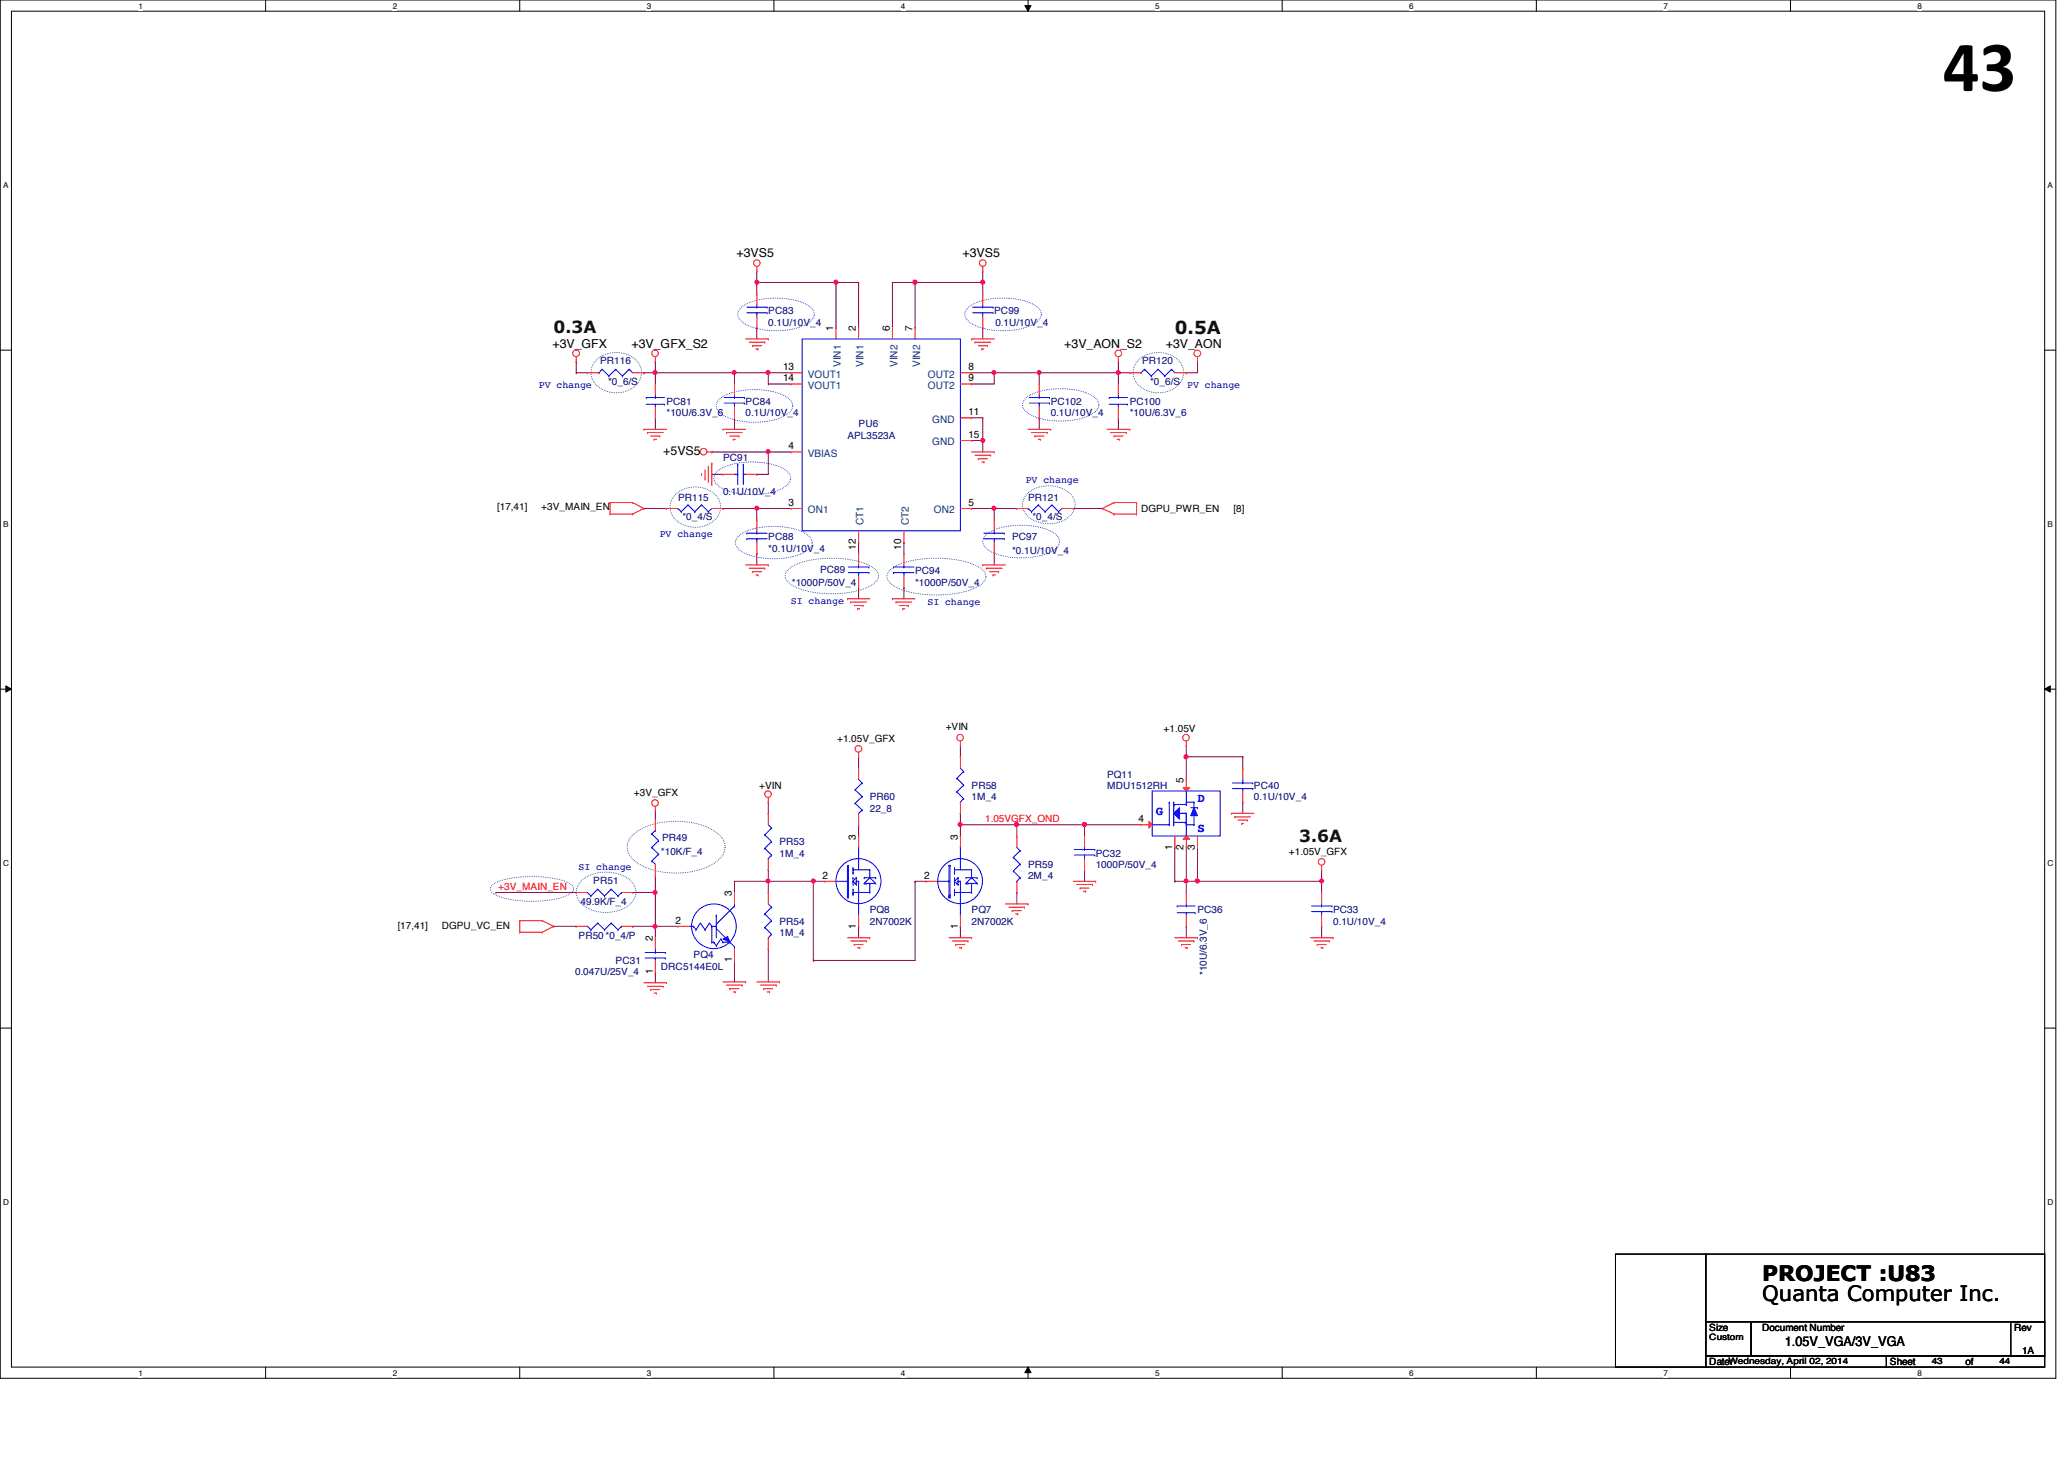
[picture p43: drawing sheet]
<svg xmlns="http://www.w3.org/2000/svg" width="297mm" height="210mm" viewBox="0 0 297 210" stroke-linecap="round" stroke-linejoin="round" font-family="sans-serif">
<defs><g id="words">
<text font-size="10.4" x="279.6" y="13.1">43</text>
<g font-size="3">
<text x="253.6" y="184.3">PROJECT :U83</text>
<text x="253.6" y="187.2">Quanta Computer Inc.</text>
</g>
<text font-size="2.6" fill="#004000" x="169.1" y="48.1">0.5A</text>
<g font-size="2.4" fill="#004000">
<text x="79.7" y="47.9">0.3A</text>
<text x="187" y="121.1">3.6A</text>
</g>
<text font-size="1.9" x="256.9" y="193.6">1.05V_VGA/3V_VGA</text>
<g font-size="1.8">
<text x="106" y="37">+3VS5</text>
<text x="138.5" y="37">+3VS5</text>
<text x="79.5" y="50">+3V_GFX</text>
<text x="90.9" y="50">+3V_GFX_S2</text>
<text x="153.2" y="50">+3V_AON_S2</text>
<text x="167.8" y="50">+3V_AON</text>
<text x="95.5" y="65.5">+5VS5</text>
</g>
<g font-size="1.8" fill="#00f">
<text x="166.3" y="117.3">G</text>
<text x="172.3" y="115.3">D</text>
<text x="172.3" y="119.7">S</text>
</g>
<g font-size="1.5">
<text x="119.9" y="47.6" transform="rotate(-90 119.9 47.6)">1</text>
<text x="123.2" y="47.6" transform="rotate(-90 123.2 47.6)">2</text>
<text x="128.1" y="47.6" transform="rotate(-90 128.1 47.6)">6</text>
<text x="131.3" y="47.6" transform="rotate(-90 131.3 47.6)">7</text>
<text x="112.7" y="53.3">13</text>
<text x="139.4" y="53.3">8</text>
<text x="112.7" y="54.9">14</text>
<text x="139.4" y="59.7">11</text>
<text x="139.4" y="54.9">9</text>
<text x="113.5" y="64.6">4</text>
<text x="139.4" y="63">15</text>
<text x="113.5" y="72.8">3</text>
<text x="139.4" y="72.8">5</text>
<text x="123.2" y="79.1" transform="rotate(-90 123.2 79.1)">12</text>
<text x="129.7" y="79.1" transform="rotate(-90 129.7 79.1)">10</text>
<text x="170.3" y="112.6" transform="rotate(-90 170.3 112.6)">5</text>
<text x="163.9" y="118.3">4</text>
<text x="123.2" y="120.8" transform="rotate(-90 123.2 120.8)">3</text>
<text x="137.8" y="120.8" transform="rotate(-90 137.8 120.8)">3</text>
<text x="168.7" y="122.2" transform="rotate(-90 168.7 122.2)">1</text>
<text x="170.3" y="122.2" transform="rotate(-90 170.3 122.2)">2</text>
<text x="172" y="122.2" transform="rotate(-90 172 122.2)">3</text>
<text x="105.3" y="128.9" transform="rotate(-90 105.3 128.9)">3</text>
<text x="118.4" y="126.4">2</text>
<text x="133" y="126.4">2</text>
<text x="93.9" y="135.4" transform="rotate(-90 93.9 135.4)">2</text>
<text x="97.2" y="132.9">2</text>
<text x="123.2" y="133.6" transform="rotate(-90 123.2 133.6)">1</text>
<text x="137.8" y="133.6" transform="rotate(-90 137.8 133.6)">1</text>
<text x="93.9" y="140.1" transform="rotate(-90 93.9 140.1)">1</text>
<text x="105.3" y="138.5" transform="rotate(-90 105.3 138.5)">1</text>
</g>
<g font-size="1.5" fill="#004080">
<text x="121" y="52.8" transform="rotate(-90 121 52.8)">VIN1</text>
<text x="124.3" y="52.8" transform="rotate(-90 124.3 52.8)">VIN1</text>
<text x="129.2" y="52.8" transform="rotate(-90 129.2 52.8)">VIN2</text>
<text x="132.4" y="52.8" transform="rotate(-90 132.4 52.8)">VIN2</text>
<text x="116.2" y="55.9">VOUT1</text>
<text x="116.2" y="54.3">VOUT1</text>
<text x="133.5" y="55.9">OUT2</text>
<text x="133.5" y="54.3">OUT2</text>
<text x="116.2" y="65.7">VBIAS</text>
<text x="134.2" y="60.8">GND</text>
<text x="134.2" y="64.1">GND</text>
<text x="116.2" y="73.8">ON1</text>
<text x="124.3" y="75.6" transform="rotate(-90 124.3 75.6)">CT1</text>
<text x="130.8" y="75.6" transform="rotate(-90 130.8 75.6)">CT2</text>
<text x="134.4" y="73.8">ON2</text>
</g>
<g font-size="1.4" fill="#000080">
<text x="110.6" y="45.2">PC83</text>
<text x="110.6" y="46.9">0.1U/10V_4</text>
<text x="143.1" y="45.2">PC99</text>
<text x="143.3" y="46.9">0.1U/10V_4</text>
<text x="86.4" y="52.4">PR116</text>
<text x="164.4" y="52.4">PR120</text>
<text x="87.5" y="55.5">*0_6/S</text>
<text x="95.9" y="58.3">PC81</text>
<text x="95.9" y="59.9">*10U/6.3V_6</text>
<text x="107.3" y="58.3">PC84</text>
<text x="107.3" y="59.9">0.1U/10V_4</text>
<text x="151.2" y="58.3">PC102</text>
<text x="151.2" y="59.9">0.1U/10V_4</text>
<text x="162.6" y="58.3">PC100</text>
<text x="162.6" y="59.9">*10U/6.3V_6</text>
<text x="165.5" y="55.5">*0_6/S</text>
<text x="122" y="63.1">APL3523A</text>
<text x="123.6" y="61.5">PU6</text>
<text x="104.1" y="66.4">PC91</text>
<text x="104.1" y="71.2">0.1U/10V_4</text>
<text x="97.6" y="72.1">PR115</text>
<text x="98.2" y="74.8">*0_4/S</text>
<text x="110.6" y="77.7">PC88</text>
<text x="145.7" y="77.7">PC97</text>
<text x="148" y="72.1">PR121</text>
<text x="148.6" y="74.8">*0_4/S</text>
<text x="110.6" y="79.4">*0.1U/10V_4</text>
<text x="118" y="82.5">PC89</text>
<text x="131.7" y="82.6">PC94</text>
<text x="145.7" y="79.7">*0.1U/10V_4</text>
<text x="114" y="84.2">*1000P/50V_4</text>
<text x="131.7" y="84.2">*1000P/50V_4</text>
<text x="139.8" y="113.5">PR58</text>
<text x="159.3" y="111.9">PQ11</text>
<text x="159.3" y="113.5">MDU1512RH</text>
<text x="180.5" y="113.5">PC40</text>
<text x="125.2" y="115.1">PR60</text>
<text x="125.2" y="116.8">22_8</text>
<text x="139.8" y="115.1">1M_4</text>
<text x="180.5" y="115.1">0.1U/10V_4</text>
<text x="95.1" y="122.9">*10K/F_4</text>
<text x="95.3" y="121">PR49</text>
<text x="112.2" y="121.6">PR53</text>
<text x="112.2" y="123.3">1M_4</text>
<text x="148" y="124.9">PR59</text>
<text x="157.7" y="123.3">PC32</text>
<text x="157.7" y="124.9">1000P/50V_4</text>
<text x="83.6" y="130.3">49.9K/F_4</text>
<text x="85.4" y="127.2">PR51</text>
<text x="125.2" y="131.4">PQ8</text>
<text x="139.8" y="131.4">PQ7</text>
<text x="148" y="126.5">2M_4</text>
<text x="172.3" y="131.4">PC36</text>
<text x="191.9" y="131.4">PC33</text>
<text x="83.3" y="135.1">PR50 *0_4/P</text>
<text x="99.8" y="137.9">PQ4</text>
<text x="112.2" y="133">PR54</text>
<text x="112.2" y="134.6">1M_4</text>
<text x="125.2" y="133">2N7002K</text>
<text x="139.8" y="133">2N7002K</text>
<text x="191.9" y="133">0.1U/10V_4</text>
<text x="82.8" y="140.3">0.047U/25V_4</text>
<text x="88.6" y="138.7">PC31</text>
<text x="95.1" y="139.5">DRC5144E0L</text>
<text x="173.7" y="140.3" transform="rotate(-90 173.7 140.3)">*10U/6.3V_6</text>
</g>
<g font-size="1.4" fill="#0000a0">
<text x="77.6" y="55.8">PV change</text>
<text x="170.9" y="55.8">PV change</text>
<text x="147.6" y="69.4">PV change</text>
<text x="95" y="77.3">PV change</text>
<text x="113.8" y="86.8">SI change</text>
<text x="133.5" y="87">SI change</text>
<text x="83.3" y="125.2">SI change</text>
</g>
<g font-size="1.4">
<text x="71.5" y="73.4">[17,41]</text>
<text x="77.9" y="73.4">+3V_MAIN_EN</text>
<text x="164.2" y="73.7">DGPU_PWR_EN</text>
<text x="177.5" y="73.7">[8]</text>
<text x="120.5" y="106.7">+1.05V_GFX</text>
<text x="136.1" y="105.1">+VIN</text>
<text x="167.5" y="105.4">+1.05V</text>
<text x="109.3" y="113.5">+VIN</text>
<text x="91.2" y="114.5">+3V_GFX</text>
<text x="185.5" y="122.9">+1.05V_GFX</text>
<text x="57.2" y="133.6">[17,41]</text>
<text x="63.6" y="133.6">DGPU_VC_EN</text>
<text x="246" y="191.5">Size</text>
<text x="253.6" y="191.5">Document Number</text>
<text x="289.9" y="191.5">Rev</text>
<text x="246" y="196.4">Date:</text>
<text x="272" y="196.4">Sheet</text>
<text x="282.9" y="196.4">of</text>
<text x="291" y="194.8">1A</text>
</g>
<g font-size="1.4" fill="#f00">
<text x="141.8" y="118.3">1.05VGFX_OND</text>
<text x="71.7" y="128.1">+3V_MAIN_EN</text>
</g>
<g font-size="1.3">
<text x="246" y="192.8">Custom</text>
<text x="248.7" y="196.3">Wednesday, April 02, 2014</text>
<text x="278" y="196.3">43</text>
<text x="287.7" y="196.3">44</text>
</g>
<g font-size="1.2">
<text x="19.9" y="1.2">1</text>
<text x="56.5" y="1.2">2</text>
<text x="93.1" y="1.2">3</text>
<text x="129.7" y="1.2">4</text>
<text x="166.2" y="1.2">5</text>
<text x="202.8" y="1.2">6</text>
<text x="239.4" y="1.2">7</text>
<text x="276" y="1.2">8</text>
<text x=".5" y="27.1">A</text>
<text x="294.7" y="27.1">A</text>
<text x=".5" y="75.8">B</text>
<text x="294.7" y="75.8">B</text>
<text x=".5" y="124.6">C</text>
<text x="294.7" y="124.6">C</text>
<text x=".5" y="173.4">D</text>
<text x="294.7" y="173.4">D</text>
<text x="19.9" y="197.9">1</text>
<text x="56.5" y="197.9">2</text>
<text x="93.1" y="197.9">3</text>
<text x="129.7" y="197.9">4</text>
<text x="166.2" y="197.9">5</text>
<text x="202.8" y="197.9">6</text>
<text x="239.4" y="197.9">7</text>
<text x="276" y="197.9">8</text>
</g>
</g></defs>
<path d="M0 0h295.9v198.3h-295.9zM1.6 1.6h292.7v195.1h-292.7z" fill="none" stroke="#000" stroke-width=".14"/>
<g fill="#fff">
<path d="M19.9 .2h.6v1.3h-.6z"/>
<path d="M19.9 196.8h.6v1.4h-.6z"/>
</g>
<path d="M38.2 0v1.6M38.2 196.7v1.6" fill="none" stroke="#000" stroke-width=".14"/>
<g fill="#fff">
<path d="M56.5 .2h.6v1.3h-.6z"/>
<path d="M56.5 196.8h.6v1.4h-.6z"/>
</g>
<path d="M74.8 0v1.6M74.8 196.7v1.6" fill="none" stroke="#000" stroke-width=".14"/>
<g fill="#fff">
<path d="M93.1 .2h.6v1.3h-.6z"/>
<path d="M93.1 196.8h.6v1.4h-.6z"/>
</g>
<path d="M111.4 0v1.6M111.4 196.7v1.6" fill="none" stroke="#000" stroke-width=".14"/>
<g fill="#fff">
<path d="M129.7 .2h.6v1.3h-.6z"/>
<path d="M129.7 196.8h.6v1.4h-.6z"/>
</g>
<path d="M147.5 .8h.9l-.4 .8zM148 0v1.6M148 196.7l.4 .8h-.9zM148 196.7v1.6" fill="none" stroke="#000" stroke-width=".14"/>
<path d="M147.5 .8h.9l-.4 .8zM148 196.7l.4 .8h-.9z" fill="#000"/>
<g fill="#fff">
<path d="M166.2 .2h.6v1.3h-.6z"/>
<path d="M166.2 196.8h.6v1.4h-.6z"/>
</g>
<path d="M184.5 0v1.6M184.5 196.7v1.6" fill="none" stroke="#000" stroke-width=".14"/>
<g fill="#fff">
<path d="M202.8 .2h.6v1.3h-.6z"/>
<path d="M202.8 196.8h.6v1.4h-.6z"/>
</g>
<path d="M221.1 0v1.6M221.1 196.7v1.6" fill="none" stroke="#000" stroke-width=".14"/>
<g fill="#fff">
<path d="M239.4 .2h.6v1.3h-.6z"/>
<path d="M239.4 196.8h.6v1.4h-.6z"/>
</g>
<path d="M257.7 0v1.6M257.7 196.7v1.6" fill="none" stroke="#000" stroke-width=".14"/>
<g fill="#fff">
<path d="M276 .2h.6v1.3h-.6z"/>
<path d="M276 196.8h.6v1.4h-.6z"/>
<path d="M.5 26h.7v1.3h-.7z"/>
<path d="M294.7 26h.7v1.3h-.7z"/>
<path d="M.5 74.8h.7v1.3h-.7z"/>
<path d="M294.7 74.8h.7v1.3h-.7z"/>
</g>
<path d="M0 50.4h1.6M294.3 50.4h1.6" fill="none" stroke="#000" stroke-width=".14"/>
<g fill="#fff">
<path d="M.5 123.5h.8v1.3h-.8z"/>
<path d="M294.7 123.5h.8v1.3h-.8z"/>
</g>
<path d="M0 99.1h1.6M.8 98.7l.8 .4-.8 .5zM294.3 99.1l.8-.4v.9zM294.3 99.1h1.6" fill="none" stroke="#000" stroke-width=".14"/>
<path d="M.8 98.7l.8 .4-.8 .5zM294.3 99.1l.8-.4v.9z" fill="#000"/>
<g fill="#fff">
<path d="M.5 172.3h.8v1.3h-.8z"/>
<path d="M294.7 172.3h.8v1.3h-.8z"/>
</g>
<path d="M0 147.9h1.6M294.3 147.9h1.6" fill="none" stroke="#000" stroke-width=".14"/>
<path d="M85.7 52a4.2 4.2 0 0 1 6.3 .5 2.74 2.74 0 0 1-1.9 3.8 4 4 0 0 1-4.8-1.6 2.43 2.43 0 0 1 .4-2.7zM163.7 52a4.2 4.2 0 0 1 6.4 .5 2.74 2.74 0 0 1-2 3.8 4 4 0 0 1-4.8-1.6 2.43 2.43 0 0 1 .4-2.7zM97 71.3a4.2 4.2 0 0 1 6.4 .5 2.74 2.74 0 0 1-1.9 3.8 4 4 0 0 1-4.8-1.5 2.43 2.43 0 0 1 .3-2.8zM147.8 71.1a4.8 4.8 0 0 1 6.3 0 2.18 2.18 0 0 1-.5 3.4 4.7 4.7 0 0 1-5.8-.4 2.15 2.15 0 0 1 0-3zM113.4 82a8.6 8.6 0 0 1 5.1-1.7 13.2 13.2 0 0 1 7 1.3 1.35 1.35 0 0 1 .9 1.3 1.35 1.35 0 0 1-.9 1.2 13.6 13.6 0 0 1-9.2 1 5.1 5.1 0 0 1-3.2-1.8l-.1-.5 .1-.4zM128.1 82a9.2 9.2 0 0 1 5.4-1.7 14.3 14.3 0 0 1 7.4 1.3 1.35 1.35 0 0 1 .5 2.3 9.3 9.3 0 0 1-5.4 1.7 14 14 0 0 1-7.4-1.3 1.37 1.37 0 0 1-.5-2.3zM70.7 127.5a4.2 4.2 0 0 1 2.5-1.1 16.5 16.5 0 0 1 8.5 .6l.7 .6 .1 .3a2.06 2.06 0 0 1-1.7 1.2 16.6 16.6 0 0 1-9.2-.2l-.9-.7-.1-.3zM83.7 126.7a5.7 5.7 0 0 1 7.1 0 2.24 2.24 0 0 1-.5 3.7 5.7 5.7 0 0 1-6.6-.4 2.18 2.18 0 0 1 0-3.3zM91 120.2a9.7 9.7 0 0 1 7.4-2 8.4 8.4 0 0 1 5.2 2 2.24 2.24 0 0 1 0 3.4 9.8 9.8 0 0 1-7.5 2 8.3 8.3 0 0 1-5.1-2 2.26 2.26 0 0 1 0-3.4z" fill="none" stroke="#004080" stroke-width=".14" stroke-dasharray="0 .3"/>
<path d="M103.5 57.5a7.7 7.7 0 0 1 5.1-1.5 7.8 7.8 0 0 1 5 1.5 1.19 1.19 0 0 1 0 1.8 7.7 7.7 0 0 1-5 1.4 7.7 7.7 0 0 1-5.1-1.4 1.2 1.2 0 0 1 0-1.8zM106.6 44.3a7.7 7.7 0 0 1 5.1-1.4 7.8 7.8 0 0 1 5 1.4 1.19 1.19 0 0 1 0 1.8 7.7 7.7 0 0 1-5 1.5 7.7 7.7 0 0 1-5.1-1.5 1.2 1.2 0 0 1 0-1.8zM139.3 44.3a7.7 7.7 0 0 1 5.1-1.4 7.8 7.8 0 0 1 5 1.4 1.19 1.19 0 0 1 0 1.8 7.7 7.7 0 0 1-5 1.5 7.7 7.7 0 0 1-5.1-1.5 1.2 1.2 0 0 1 0-1.8zM147.6 57.3a7.7 7.7 0 0 1 5.1-1.4 7.8 7.8 0 0 1 5 1.4 1.16 1.16 0 0 1 0 1.9 7.8 7.8 0 0 1-5 1.4 7.8 7.8 0 0 1-5.1-1.4 1.17 1.17 0 0 1 0-1.9zM103.2 67.9a7.7 7.7 0 0 1 5-1.4 7.9 7.9 0 0 1 5.2 1.4 1.19 1.19 0 0 1 0 1.8 7.8 7.8 0 0 1-5.2 1.5 7.7 7.7 0 0 1-5-1.5 1.2 1.2 0 0 1 0-1.8zM106.3 77.1a7.7 7.7 0 0 1 5-1.4 7.9 7.9 0 0 1 5.1 1.4 1.16 1.16 0 0 1 0 1.9 7.9 7.9 0 0 1-5.1 1.4 7.8 7.8 0 0 1-5-1.4 1.17 1.17 0 0 1 0-1.9zM141.9 77a7.7 7.7 0 0 1 5-1.4 7.9 7.9 0 0 1 5.1 1.4 1.19 1.19 0 0 1 0 1.8 7.8 7.8 0 0 1-5.1 1.5 7.7 7.7 0 0 1-5-1.5 1.2 1.2 0 0 1 0-1.8z" fill="none" stroke="#00f" stroke-width=".14" stroke-dasharray="0 .3"/>
<path d="M141.4 39h.1M141.4 39v1.6M108.9 40.6h.1M108.9 40.6v1.6M141.4 47.1h.1M141.4 47.1v1.7M139.8 60.1h.1M139.8 63.4h.1M139.8 60.1h1.6M139.8 63.4h1.6M141.4 63.4h.1M141.4 63.4v1.6" fill="none" stroke="#800040" stroke-width=".14"/>
<circle cx="141.4" cy="63.4" r=".3" fill="#f0f"/>
<circle cx="141.4" cy="63.4" r=".3" fill="none" stroke="#f0f" stroke-width=".14"/>
<path d="M141.4 40.6h.1M141.4 40.6v1.6" fill="none" stroke="#800040" stroke-width=".14"/>
<circle cx="141.4" cy="40.6" r=".3" fill="#f0f"/>
<circle cx="141.4" cy="40.6" r=".3" fill="none" stroke="#f0f" stroke-width=".14"/>
<path d="M128.4 40.6h.1M128.4 40.6h13M131.7 40.6h.1M131.7 40.6v6.5" fill="none" stroke="#800040" stroke-width=".14"/>
<circle cx="131.7" cy="40.6" r=".31" fill="#f0f"/>
<circle cx="131.7" cy="40.6" r=".31" fill="none" stroke="#f0f" stroke-width=".14"/>
<path d="M108.9 47.1h.1M108.9 40.6h.1M108.9 47.1v1.7M108.9 40.6h11.4M128.4 40.6h.1M128.4 40.6v6.5" fill="none" stroke="#800040" stroke-width=".14"/>
<circle cx="120.3" cy="40.6" r=".3" fill="#f0f"/>
<circle cx="120.3" cy="40.6" r=".3" fill="none" stroke="#f0f" stroke-width=".14"/>
<circle cx="108.9" cy="40.6" r=".3" fill="#f0f"/>
<circle cx="108.9" cy="40.6" r=".3" fill="none" stroke="#f0f" stroke-width=".14"/>
<g fill="none" stroke="#800040" stroke-width=".14">
<path d="M120.3 40.6h.1M120.3 40.6h3.3M120.3 40.6v6.5M123.6 40.6h.1M123.6 40.6v6.5M143.1 53.6h.1M143.1 53.6h17.8M149.6 53.6h.1M149.6 53.6v1.6M160.9 53.6h.1M160.9 53.6v1.6M102.4 68.2h.1"/>
<path d="M102.4 68.2h1.7M141.4 60.1h.1M141.4 60.1v3.3M149.6 60.1h.1M149.6 60.1v1.7M160.9 60.1h.1M160.9 60.1v1.7M123.6 84.5h.1M123.6 84.5v1.6M130.1 84.5h.1M130.1 84.5v1.6"/>
</g>
<circle cx="149.6" cy="53.6" r=".3" fill="#f0f"/>
<circle cx="149.6" cy="53.6" r=".3" fill="none" stroke="#f0f" stroke-width=".14"/>
<circle cx="143" cy="53.6" r=".3" fill="#f0f"/>
<circle cx="143" cy="53.6" r=".3" fill="none" stroke="#f0f" stroke-width=".14"/>
<g fill="none" stroke="#800040" stroke-width=".14">
<path d="M108.9 39h.1M108.9 39v1.6M92.7 53.6h.1M92.7 53.6h1.6M139.8 55.2h.1M139.8 55.2h3.3M102.4 65h.1M102.4 65h8.2M108.9 79.6h.1M108.9 79.6v1.7M110.6 65h.1M110.6 65v3.2"/>
<path d="M123.6 78h.1M123.6 78v1.6M130.1 78h.1M130.1 78v1.6"/>
</g>
<circle cx="94.3" cy="53.6" r=".3" fill="#f0f"/>
<circle cx="94.3" cy="53.6" r=".3" fill="none" stroke="#f0f" stroke-width=".14"/>
<path d="M160.9 53.6h.1M160.9 53.6h1.7" fill="none" stroke="#800040" stroke-width=".14"/>
<circle cx="160.9" cy="53.6" r=".3" fill="#f0f"/>
<circle cx="160.9" cy="53.6" r=".3" fill="none" stroke="#f0f" stroke-width=".14"/>
<g fill="none" stroke="#800040" stroke-width=".14">
<path d="M82.9 52h.1M82.9 52v1.6M94.3 53.6h.1M94.3 53.6v1.6M105.7 53.6h.1M105.7 53.6h4.9M105.7 53.6v1.6M139.8 53.6h.1M139.8 53.6h3.3M143.1 53.6h.1M143.1 53.6v1.6M170.7 53.6h.1"/>
<path d="M172.3 52h.1M172.3 52v1.6h-1.6M92.7 73.2h.1M92.7 73.2h3.2M94.3 60.1h.1M94.3 60.1v1.7M105.7 60.1h.1M105.7 60.1v1.7M110.6 65h.1M110.6 65h3.2"/>
</g>
<circle cx="110.5" cy="65" r=".3" fill="#f0f"/>
<circle cx="110.5" cy="65" r=".3" fill="none" stroke="#f0f" stroke-width=".14"/>
<path d="M139.8 73.2h.1M139.8 73.2h3.3" fill="none" stroke="#800040" stroke-width=".14"/>
<circle cx="143" cy="73.1" r=".3" fill="#f0f"/>
<circle cx="143" cy="73.1" r=".3" fill="none" stroke="#f0f" stroke-width=".14"/>
<path d="M110.6 53.6h.1M110.6 53.6h3.2M143.1 73.2h.1M143.1 73.2h3.2M143.1 73.2v1.6" fill="none" stroke="#800040" stroke-width=".14"/>
<circle cx="110.5" cy="53.6" r=".3" fill="#f0f"/>
<circle cx="110.5" cy="53.6" r=".3" fill="none" stroke="#f0f" stroke-width=".14"/>
<path d="M94.3 52h.1M94.3 53.6h.1M94.3 52v1.6M94.3 53.6h11.4M110.6 53.6h.1M110.6 55.2h.1M110.6 53.6v1.6M110.6 55.2h3.2" fill="none" stroke="#800040" stroke-width=".14"/>
<circle cx="105.7" cy="53.6" r=".3" fill="#f0f"/>
<circle cx="105.7" cy="53.6" r=".3" fill="none" stroke="#f0f" stroke-width=".14"/>
<path d="M160.9 52h.1M160.9 52v1.6M104.1 73.2h.1M104.1 73.2h9.7M108.9 68.2h.1M108.9 73.2h.1M108.9 68.2h1.7M108.9 73.2v1.6" fill="none" stroke="#800040" stroke-width=".14"/>
<circle cx="108.9" cy="73.1" r=".3" fill="#f0f"/>
<circle cx="108.9" cy="73.1" r=".3" fill="none" stroke="#f0f" stroke-width=".14"/>
<path d="M82.9 53.6h.1M82.9 53.6h1.6M143.1 79.6h.1M143.1 79.6v1.7M138.2 118.7h.1M138.2 118.7h8.1M79.7 133.3h.1M79.7 133.3h3.2M91.1 133.3h.1M91.1 133.3h3.2M117 138.2h.1M117 138.2h14.7" fill="none" stroke="#800040" stroke-width=".14"/>
<circle cx="94.3" cy="133.3" r=".3" fill="#f0f"/>
<circle cx="94.3" cy="133.3" r=".3" fill="none" stroke="#f0f" stroke-width=".14"/>
<g fill="none" stroke="#800040" stroke-width=".14">
<path d="M110.6 115.4h.1M110.6 115.4v1.6M105.7 138.2h.1M105.7 126.8h.1M105.7 126.8v1.6M105.7 138.2v3.1M110.6 136.5h.1M110.6 126.8h.1M110.6 126.8h8.1M110.6 126.8v1.6M110.6 136.5v4.8M117 126.8h.1"/>
<path d="M117 126.8v11.4M131.7 126.8h.1M131.7 126.8v11.4M131.7 126.8h1.6"/>
</g>
<circle cx="117" cy="126.7" r=".3" fill="#f0f"/>
<circle cx="117" cy="126.7" r=".3" fill="none" stroke="#f0f" stroke-width=".14"/>
<circle cx="110.5" cy="126.7" r=".3" fill="#f0f"/>
<circle cx="110.5" cy="126.7" r=".3" fill="none" stroke="#f0f" stroke-width=".14"/>
<path d="M94.3 133.3h.1M94.3 133.3h3.3M172.3 126.8h.1M172.3 126.8h17.9" fill="none" stroke="#800040" stroke-width=".14"/>
<circle cx="190.2" cy="126.7" r=".3" fill="#f0f"/>
<circle cx="190.2" cy="126.7" r=".3" fill="none" stroke="#f0f" stroke-width=".14"/>
<path d="M170.7 108.9h.1M170.7 108.9v3.2" fill="none" stroke="#800040" stroke-width=".14"/>
<circle cx="170.7" cy="108.9" r=".3" fill="#f0f"/>
<circle cx="170.7" cy="108.9" r=".3" fill="none" stroke="#f0f" stroke-width=".14"/>
<path d="M170.7 107.3h.1M170.7 108.9h.1M170.7 107.3v1.6M170.7 108.9h8.2M170.7 126.8h.1M170.7 121.9h.1M170.7 121.9v4.9M170.7 126.8h1.6M190.2 126.8h.1M190.2 133.3h.1M190.2 126.8v1.6M190.2 133.3v1.6" fill="none" stroke="#800040" stroke-width=".14"/>
<circle cx="170.7" cy="126.7" r=".3" fill="#f0f"/>
<circle cx="170.7" cy="126.7" r=".3" fill="none" stroke="#f0f" stroke-width=".14"/>
<path d="M169.1 121.9h.1M169.1 121.9v4.9M172.3 121.9h.1M172.3 121.9v4.9" fill="none" stroke="#800040" stroke-width=".14"/>
<circle cx="172.3" cy="126.7" r=".31" fill="#f0f"/>
<circle cx="172.3" cy="126.7" r=".31" fill="none" stroke="#f0f" stroke-width=".14"/>
<g fill="none" stroke="#800040" stroke-width=".14">
<path d="M138.2 107.3h.1M138.2 118.7h.1M138.2 107.3v1.6M138.2 118.7v1.6M178.9 115.4h.1M178.9 108.9h.1M178.9 108.9v1.6M178.9 115.4v1.6M138.2 133.3h.1M138.2 133.3v1.6M169.1 126.8h.1M169.1 126.8h1.6"/>
<path d="M190.2 125.1h.1M190.2 125.1v1.7"/>
</g>
<circle cx="138.2" cy="118.6" r=".3" fill="#f0f"/>
<circle cx="138.2" cy="118.6" r=".3" fill="none" stroke="#f0f" stroke-width=".14"/>
<path d="M123.6 108.9h.1M123.6 108.9v1.6M138.2 117h.1M138.2 117v1.7M146.3 118.7h.1M146.3 118.7h9.8M123.6 133.3h.1M123.6 133.3v1.6M170.7 126.8h.1M170.7 126.8v1.6" fill="none" stroke="#800040" stroke-width=".14"/>
<circle cx="156.1" cy="118.6" r=".31" fill="#f0f"/>
<circle cx="156.1" cy="118.6" r=".31" fill="none" stroke="#f0f" stroke-width=".14"/>
<circle cx="146.3" cy="118.6" r=".3" fill="#f0f"/>
<circle cx="146.3" cy="118.6" r=".3" fill="none" stroke="#f0f" stroke-width=".14"/>
<g fill="none" stroke="#800040" stroke-width=".14">
<path d="M154.5 73.2h4.2M158.7 73.2h.1M123.6 118.7h.1M123.6 118.7v1.6M146.3 118.7h.1M146.3 118.7v1.6M156.1 118.7h.1M156.1 118.7v1.6M156.1 118.7h8.1M91.1 128.4h3.2M94.3 133.3h.1M94.3 139.8h.1"/>
<path d="M94.3 128.4h.1M94.3 133.3v1.6M94.3 139.8v1.6M105.7 126.8h.1M110.6 125.1h.1M110.6 125.1v1.7h-4.9M146.3 128.4h.1M146.3 128.4v1.6M156.1 125.1h.1M156.1 125.1v1.7M170.7 133.3h.1M170.7 133.3v1.6"/>
</g>
<circle cx="94.3" cy="128.4" r=".3" fill="#f0f"/>
<circle cx="94.3" cy="128.4" r=".3" fill="none" stroke="#f0f" stroke-width=".14"/>
<path d="M94.3 116.7h.1M94.3 116.7v1.2M71.4 128.4h.1M71.4 128.4h11.5M94.3 126h.1M94.3 133.3h.1M94.3 126v7.3" fill="none" stroke="#800040" stroke-width=".14"/>
<g fill="none" stroke="#f00" stroke-width=".14">
<path d="M108.9 39h.1M108.9 38.4v.6M141.4 39h.1M141.4 38.4v.6M82.9 52h.1M82.9 51.4v.6M94.3 52h.1M94.3 51.4v.6M107.3 48.8h3.3M107.8 49.2h2.3M108.3 49.7h.1M108.3 49.7h1.3"/>
<path d="M108.8 50.2h.3M109.1 50.2h.1M110.1 49.2h.1M110.6 48.8h.1M139.8 48.8h.1M139.8 48.8h3.3M140.3 49.2h.1M140.3 49.2h2.3M140.8 49.7h1.3M141.3 50.2h.1M141.3 50.2h.3M142.1 49.7h.1"/>
<path d="M160.9 52h.1M160.9 55.2h.1M160.9 51.4v.6M160.9 55.2v1.7M160.9 58.5v1.6M172.3 52h.1M172.3 51.4v.6M87.8 72.3h.1M87.8 74h.1M87.8 74h3.3M87.8 72.3h3.3M87.8 72.3v1.7"/>
<path d="M91.1 74h.1M91.1 72.3h.1M91.1 72.3l1.6 .9M92.7 73.2h.1M92.7 61.8h.1M92.7 73.2l-1.6 .8M92.7 61.8h3.2M93.2 62.2h.1M93.2 62.2h2.3M93.6 62.7h1.4M94.1 63.2h.1M94.1 63.2h.4"/>
<path d="M95 62.7h.1M101 68.1h.1M101 68.1v.3M101.5 68.9h.1M101.5 67.6v1.3M101.8 65h.6M101.9 67.1h.1M101.9 67.1v2.3M102.4 66.6h.1M102.4 65h.1M102.4 66.6v3.3M104.1 61.8h.1"/>
<path d="M104.1 61.8h3.2M104.6 62.2h.1M104.6 62.2h2.2M105 62.7h1.3M105.5 63.2h.1M105.5 63.2h.3M106.3 62.7h.1M139.8 65h3.3M140.3 65.5h2.3M140.8 66h.1M140.8 66h1.3M141.3 66.5h.3"/>
<path d="M141.6 66.5h.1M142.6 65.5h.1M143.1 65h.1M146.3 73.2h.1M146.3 73.2h1.7M148 61.8h3.2M148.5 62.2h2.2M148.9 62.7h.1M148.9 62.7h1.3M149.4 63.2h.3M149.7 63.2h.1M150.7 62.2h.1"/>
<path d="M151.2 61.8h.1M152.8 73.2h1.7M154.5 73.2h.1M158.7 73.2h.1M158.7 73.2l1.6 .8M159.3 61.8h3.3M159.8 62.2h2.3M160.3 72.3h.1M160.3 74h.1M160.3 62.7h.1M160.3 74h3.3M160.3 72.3h3.3"/>
<path d="M160.3 72.3l-1.6 .9M160.3 62.7h1.3M160.8 63.2h.3M160.9 60.1h.1M161.1 63.2h.1M162.1 62.2h.1M162.6 61.8h.1M163.6 74h.1M163.6 72.3h.1M163.6 72.3v1.7M107.3 81.3h3.3M107.8 81.7h2.3"/>
<path d="M108.3 82.3h.1M108.3 82.3h1.3M108.8 82.7h.3M109.1 82.7h.1M110.1 81.7h.1M110.6 81.3h.1M122 86.1h.1M122 86.1h3.2M122.4 86.6h.1M122.4 86.6h2.3M122.9 87.1h1.3M123.4 87.6h.1"/>
<path d="M123.4 87.6h.3M124.2 87.1h.1M128.4 86.1h.1M128.4 86.1h3.3M128.9 86.6h.1M128.9 86.6h2.3M129.4 87.1h1.3M129.9 87.6h.1M129.9 87.6h.3M130.7 87.1h.1M141.4 81.3h.1M141.4 81.3h3.3"/>
<path d="M141.9 81.7h.1M141.9 81.7h2.3M142.4 82.3h1.3M142.9 82.7h.1M142.9 82.7h.4M143.7 82.3h.1M94.3 116.7h.1M94.3 116v.7M110.6 115.4h.1M110.6 114.8v.6M123.6 108.9h.1M123.6 108.2v.7"/>
<path d="M138.2 107.3h.1M138.2 106.6v.7M170.7 107.3h.1M170.7 106.6v.7M177.2 117h.1M177.2 117h3.3M177.7 117.5h.1M177.7 117.5h2.3M178.2 118h1.3M178.7 118.5h.1M178.7 118.5h.3M179.5 118h.1"/>
<path d="M74.8 132.5h.1M74.8 134.1h.1M74.8 134.1h3.3M74.8 132.5h3.3M74.8 132.5v1.6M78.1 134.1h.1M78.1 132.5h.1M78.1 132.5l1.6 .8M79.7 133.3h.1M79.7 133.3l-1.6 .8M82.9 133.3h.1M82.9 133.3h1.6"/>
<path d="M89.4 133.3h1.7M91.1 133.3h.1M122 134.9h3.2M122.4 135.4h2.3M122.9 135.9h.1M122.9 135.9h1.3M123.4 136.4h.3M123.7 136.4h.1M124.7 135.4h.1M125.2 134.9h.1M136.6 134.9h3.2M137.1 135.4h2.2"/>
<path d="M137.5 135.9h.1M137.5 135.9h1.3M138 136.4h.3M138.3 136.4h.1M139.3 135.4h.1M139.8 134.9h.1M144.7 130h3.3M145.2 130.5h2.2M145.7 131h.1M145.7 131h1.3M146.2 131.5h.3M146.5 131.5h.1"/>
<path d="M147.4 130.5h.1M148 130h.1M154.5 126.8h3.2M154.9 127.3h2.3M155.4 127.8h.1M155.4 127.8h1.3M155.9 128.2h.3M156.2 128.2h.1M157.2 127.3h.1M157.7 126.8h.1M169.1 134.9h3.2M169.6 135.4h2.2"/>
<path d="M170 135.9h.1M170 135.9h1.4M170.6 136.4h.3M170.9 136.4h.1M171.8 135.4h.1M172.3 134.9h.1M188.6 134.9h3.3M189.1 135.4h2.2M189.6 135.9h.1M189.6 135.9h1.3M190.1 136.4h.3M190.2 125.1h.1"/>
<path d="M190.2 124.5v.6M190.4 136.4h.1M191.3 135.4h.1M191.9 134.9h.1M92.7 141.4h3.2M93.2 141.9h2.3M93.6 142.4h.1M93.6 142.4h1.4M94.1 142.9h.4M94.5 142.9h.1M95.5 141.9h.1M95.9 141.4h.1"/>
<path d="M104.1 141.3h3.2M104.6 141.7h2.2M105 142.2h.1M105 142.2h1.3M105.5 142.7h.3M105.8 142.7h.1M106.8 141.7h.1M107.3 141.3h.1M108.9 141.3h3.3M109.4 141.7h2.3M109.9 142.2h.1M109.9 142.2h1.3"/>
<path d="M110.4 142.7h.3M110.7 142.7h.1M111.7 141.7h.1M112.2 141.3h.1"/>
<circle cx="108.9" cy="37.8" r=".47"/>
<circle cx="141.4" cy="37.8" r=".47"/>
<circle cx="82.9" cy="50.8" r=".48"/>
<circle cx="94.3" cy="50.8" r=".47"/>
<circle cx="160.9" cy="50.8" r=".47"/>
<circle cx="172.3" cy="50.8" r=".48"/>
<circle cx="101.2" cy="65" r=".47"/>
<circle cx="94.3" cy="115.5" r=".47"/>
<circle cx="110.5" cy="114.3" r=".47"/>
<circle cx="123.6" cy="107.7" r=".48"/>
<circle cx="138.2" cy="106.1" r=".47"/>
<circle cx="170.7" cy="106.1" r=".47"/>
<circle cx="190.2" cy="124" r=".47"/>
</g>
<path d="M232.5 180.4h13v16.3h-13zM245.5 180.4h48.8v9.8h-48.8zM245.5 190.2h6.5v4.9h-6.5zM245.5 195.1h26v1.6h-26zM252 190.2h42.3v4.9h-42.3zM271.5 195.1h22.8v1.6h-22.8zM289.4 190.2h4.9v4.9h-4.9z" fill="none" stroke="#000" stroke-width=".14"/>
<g fill="none" stroke="#00f" stroke-width=".14">
<path d="M159.6 57.2h.1M159.6 58.2h2.7M159.6 57.2h2.7M160.9 57.2h.1M160.9 58.2h.1M160.9 56.9v.3M160.9 58.2v.3M162.3 58.2h.1M148 73.2h.1M148 73.2l.5 .4M148.5 73.6h.1M149.4 72.6h.1"/>
<path d="M149.4 72.6l1 1M149.4 72.6l-.9 1M150.4 73.6h.1M151.4 72.6h.1M151.4 72.6l1 1M151.4 72.6l-1 1M152.4 73.6h.1M152.8 73.2l-.4 .4M84.5 133.3l.5 .5M85 133.8h.1M86 132.8h.1M86 132.8l-1 1"/>
<path d="M86 132.8l1 1M87 133.8h.1M88 132.8h.1M88 132.8l-1 1M88 132.8l.9 1M88.9 133.8h.1M89.4 133.3h.1M89.4 133.3l-.5 .5"/>
</g>
<path d="M168.9 117l.9-.8v1.7z" fill="#00f"/>
<path d="M168.9 117l.9-.8v1.7z" fill="none" stroke="#00f" stroke-width=".14"/>
<path d="M171.8 116.2l.5 1.1h-.9z" fill="#00f"/>
<g fill="none" stroke="#00f" stroke-width=".14">
<path d="M165.8 113.8h9.8v6.5h-9.8zM165.8 118.7h2.5M168.3 118.7h.1M168.3 115.4h.1M168.3 115.4v3.3M168.9 118.7h.1M168.9 115.7h.1M168.9 115.4v3.3M168.9 115.7h1.8M168.9 118.3h1.8M169.1 115.7h.1M169.8 117h.9"/>
<path d="M170.6 118.3h.1M170.7 115.7h.1M170.7 117h.1M170.7 118.7h.1M170.7 118.3h.1M170.7 113.8h.1M170.7 113.8v1.9M170.7 117v3.3M170.7 118.7h1.1M170.7 115.4h1.1M171.4 116.2h.9M171.8 116.2l.5 1.1h-.9z"/>
<path d="M171.8 115.4h.1M171.8 116.2h.1M171.8 118.7h.1M171.8 115.4v.8M171.8 117.3v1.4M172.3 116.2h.1M170.7 120.3h.1"/>
</g>
<path d="M165.4 118.2l.4 .5-.4 .4z" fill="#f00"/>
<path d="M164.2 118.7h.1M164.2 118.7h1.6M165.4 118.2l.4 .5-.4 .4z" fill="none" stroke="#f00" stroke-width=".14"/>
<path d="M170.3 120.7l.4-.4 .5 .4z" fill="#f00"/>
<path d="M169.1 121.9h.1M169.1 120.3v1.6M170.3 120.7l.4-.4 .5 .4zM170.7 121.9h.1M170.7 120.3v1.6M172.3 121.9h.1M172.3 120.3v1.6" fill="none" stroke="#f00" stroke-width=".14"/>
<path d="M170.3 113.3h.9l-.5 .5z" fill="#f00"/>
<g fill="none" stroke="#f00" stroke-width=".14">
<path d="M105.7 55.2h.1M105.7 55.2v1.7M105.7 58.5v1.6M105.7 60.1h.1M143.1 74.8h.1M143.1 79.6h.1M143.1 74.8v1.6M143.1 78v1.6M94.3 117.9h.1M94.3 117.9v1.6M110.6 117h.1M110.6 117v1.7"/>
<path d="M170.3 113.3h.9l-.5 .5zM170.7 112.1h.1M170.7 112.1v1.7M82.9 128.4h.1M82.9 128.4h1.6M89.4 128.4h1.7M91.1 128.4h.1M94.3 139.8h.1M94.3 134.9h.1M94.3 126h.1M94.3 124.3v1.7M94.3 134.9v1.6"/>
<path d="M94.3 138.2v1.6M110.6 128.4h.1M110.6 136.5h.1M110.6 125.1h.1M110.6 123.5v1.6M110.6 128.4v1.6M110.6 134.9v1.6"/>
</g>
<g fill="none" stroke="#00f" stroke-width=".14">
<path d="M104.2 58h2.9M104.2 57.2h2.9M105.7 57.2h.1M105.7 58h.1M105.7 56.9v.3M105.7 58v.5M107.1 58h.1M107.1 57.2h.1M141.6 77.5h2.9M141.6 76.7h2.9M143.1 76.7h.1M143.1 77.5h.1"/>
<path d="M143.1 76.4v.3M143.1 77.5v.5M144.5 77.5h.1M144.5 76.7h.1M93.8 120h.1M93.8 120l1 .9M94.3 119.5h.1M94.3 119.5l-.5 .5M110.6 118.7l.4 .4M111 119.1h.1M111 119.1l-.9 1M84.5 128.4l.5 .5"/>
<path d="M85 128.9h.1M86 127.9h.1M86 127.9l-1 1M86 127.9l1 1M87 128.9h.1M88 127.9h.1M88 127.9l-1 1M88 127.9l.9 1M88.9 128.9h.1M89.4 128.4h.1M89.4 128.4l-.5 .5M92.8 137h3"/>
<path d="M92.8 137.8h3M93.8 123.9h.1M93.8 121.9h.1M93.8 123.9l.5 .4M93.8 121.9l1 1M94.3 137.8h.1M94.3 137h.1M94.3 136.5v.5M94.3 137.8v.4M94.8 122.9h.1M94.8 120.9h.1M94.8 122.9l-1 1"/>
<path d="M94.8 120.9l-1 1M95.8 137h.1M95.8 137.8h.1M110.1 131.5h.1M110.1 133.4h.1M110.1 120.1h.1M110.1 122h.1M110.1 131.5l.9 1M110.1 133.4l.9 1M110.1 120.1l.9 1M110.1 122l.9 1M110.6 134.9h.1"/>
<path d="M110.6 123.5h.1M110.6 130l.4 .5M111 130.5h.1M111 132.5h.1M111 134.4h.1M111 121.1h.1M111 123h.1M111 130.5l-.9 1M111 132.5l-.9 .9M111 134.4l-.4 .5M111 121.1l-.9 .9M111 123l-.4 .5"/>
</g>
<path d="M104.1 135.1l.6-.4 .3 .9z" fill="#00f"/>
<g fill="none" stroke="#00f" stroke-width=".14">
<path d="M86.2 53.6h.1M86.7 53.1h.1M86.7 53.1l.9 1M86.7 53.1l-.5 .5M87.6 54.1h.1M88.6 53.1h.1M88.6 53.1l1 1M88.6 53.1l-1 1M89.6 54.1h.1M90.5 53.1h.1M90.5 53.1l.6 .5M90.5 53.1l-.9 1"/>
<path d="M93 57.2h.1M93 57.2h2.6M93 58.2h2.6M94.3 57.2h.1M94.3 58.2h.1M94.3 56.9v.3M94.3 58.2v.3M95.6 58.2h.1M107.5 45h2.9M107.5 44.2h2.9M108.9 44.2h.1M108.9 45h.1"/>
<path d="M108.9 43.9v.3M108.9 45v.5M110.4 45h.1M110.4 44.2h.1M115.4 48.8h22.8v27.6h-22.8zM140 45h2.9M140 44.2h2.9M141.4 44.2h.1M141.4 45h.1M141.4 43.9v.3M141.4 45v.5M142.9 45h.1"/>
<path d="M142.9 44.2h.1M148.1 58h2.9M148.1 57.2h2.9M149.6 57.2h.1M149.6 58h.1M149.6 56.9v.3M149.6 58v.5M151 58h.1M151 57.2h.1M164.2 53.6h.1M164.7 53.1h.1M164.7 53.1l1 1"/>
<path d="M164.7 53.1l-.5 .5M165.7 54.1h.1M166.7 53.1h.1M166.7 53.1l.9 1M166.7 53.1l-1 1M167.6 54.1h.1M168.6 53.1h.1M168.6 53.1l.5 .5M168.6 53.1l-1 1M97.6 73.2h.1M97.6 73.2l.4 .4M98 73.6h.1"/>
<path d="M99 72.6h.1M99 72.6l1 1M99 72.6l-1 1M100 73.6h.1M101 72.6h.1M101 72.6l.9 1M101 72.6l-1 1M101.9 73.6h.1M102.4 73.2l-.5 .4M105.7 68.2h.5M106.2 66.8h.1M106.2 68.2h.1"/>
<path d="M106.2 66.8v2.9M107 68.2h.1M107 66.8h.1M107 68.2h.3M107 66.8v2.9M107.5 77.5h.1M107.5 76.7h.1M107.5 77.5h2.9M107.5 76.7h2.9M108.9 76.7h.1M108.9 77.5h.1M108.9 76.4v.3"/>
<path d="M108.9 77.5v.5M122.1 82.4h2.9M122.1 81.6h2.9M123.6 81.6h.1M123.6 82.4h.1M123.6 81.3v.3M123.6 82.4v.5M125 82.4h.1M125 81.6h.1M128.6 82.4h.1M128.6 81.6h.1M128.6 82.4h2.9"/>
<path d="M128.6 81.6h2.9M130.1 81.6h.1M130.1 82.4h.1M130.1 81.3v.3M130.1 82.4v.5M123.1 113.6h.1M123.1 115.6h.1M123.1 113.6l1 1M123.1 115.6l1 .9M123.6 117h.1M123.6 112.1l.5 .5M124.1 112.6h.1"/>
<path d="M124.1 114.6h.1M124.1 116.5h.1M124.1 112.6l-1 1M124.1 114.6l-1 1M124.1 116.5l-.5 .5M137.7 112h.1M137.7 113.9h.1M137.7 112l1 .9M137.7 113.9l1 1M138.2 115.4h.1M138.2 110.5l.5 .5M138.7 111h.1"/>
<path d="M138.7 112.9h.1M138.7 114.9h.1M138.7 111l-1 1M138.7 112.9l-1 1M138.7 114.9l-.5 .5M177.4 112.6h2.9M177.4 113.5h2.9M178.9 113.5h.1M178.9 112.6h.1M178.9 112.1v.5M178.9 113.5v.3M180.3 112.6h.1"/>
<path d="M180.3 113.5h.1M99.2 133.3h.6M99.8 133.3h.1M99.8 133.3l.4 .5M100.2 133.8h.1M100.8 132.8h.1M100.8 132.8l-.6 1M100.8 132.8l.7 1M101.5 133.8h.1M102.1 132.8h.1M102.1 132.8l-.6 1M102.1 132.8l.3 .5"/>
<path d="M102.4 133.3h.1M102.4 135.6h.1M102.4 133.3h.7M102.4 133.3v2.3M102.4 135.6h.3M102.7 135.6h.1M102.7 135.6l.4 .5M103.1 133.3h.1M103.1 131.7h.1M103.1 136.1h.1M103.1 131.7v3.2M103.1 133.6l1.3 1.3"/>
<path d="M103.8 135.1h.1M103.8 135.1l-.7 1M103.8 135.1l.3 .5M104.1 135.1l.6-.4 .3 .9zM104.1 135.6h.1M104.1 135.6h.9M104.4 134.9h.1M105 135.6h.1M105 135.6l.7 .6M105.7 136.5h.1M105.7 136.2h.1M105.7 130.3h.1"/>
<path d="M105.7 130h.1M105.7 130v.3M105.7 136.2v.3M105.7 130.3l-2.6 2.7M120.3 126.8h1.7M122 128.9h.1M122 126.8h.1M122 129.1h.1M122.1 124.5h.1M122.1 128.7h.1M122.1 129.1h.1M122.1 124.5h-.1v4.6"/>
<path d="M122.1 124.5v4.6M122.8 125.1h.1M122.8 126.8h.1M122.8 126.3h.1M122.8 127.3h.1M122.8 127.9h.1M122.8 128.6h.1M122.8 124.8h.1M122.8 125.5h.1M122.8 125.6h.1M122.8 128.4h.1M122.8 128.7h.1"/>
<path d="M122.8 125.1h2.4M122.8 126.8l.4 .5M122.8 124.8v.8M122.8 126.3v1M122.8 127.9v.8M122.8 128.4h2.4M123.1 127.1h.1M123.2 127.3h.1M123.2 126.3h.1M123.2 126.8h.1M123.2 126.8h.4M123.2 126.3l-.4 .5"/>
<path d="M123.2 126.3v1M123.6 126.8h.1M123.6 121.9h.1M123.6 121.9v3.2M123.6 126.8v4.9M124.4 127.1h.1M124.4 126.3h.1M124.4 127.1h1.6M124.4 126.3h1.6M124.5 127.1h.1M124.7 127.1h.1M125.2 127.1h.1"/>
<path d="M125.2 125.1h.1M125.2 126.3h.1M125.2 128.4h.1M125.2 125.1v1.2M125.2 127.1v1.3M125.2 126.3l.8 .8M125.2 126.3l-.8 .8M126 127.1h.1M126 126.3h.1M135 126.8h1.6M136.6 128.9h.1M136.6 126.8h.1"/>
<path d="M136.6 129.1h.1M136.7 124.5h.1M136.7 128.7h.1M136.7 129.1h.1M136.7 124.5h-.1v4.6M136.7 124.5v4.6M137.4 125.1h.1M137.4 126.8h.1M137.4 126.3h.1M137.4 127.3h.1M137.4 127.9h.1M137.4 128.6h.1"/>
<path d="M137.4 124.8h.1M137.4 125.5h.1M137.4 125.6h.1M137.4 128.4h.1M137.4 128.7h.1M137.4 125.1h2.4M137.4 128.4h2.4M137.4 126.8l.3 .3M137.4 124.8v.8M137.4 126.3v1M137.4 127.9v.8M137.7 127.1h.1"/>
<path d="M137.7 127.1l.2 .2M137.9 127.3h.1M137.9 126.3h.1M137.9 126.8h.1M137.9 126.8h.3M137.9 126.3l-.5 .5M137.9 126.3v1M138.2 126.8h.1M138.2 121.9h.1M138.2 121.9v3.2M138.2 126.8v4.9M139 127.1h.1"/>
<path d="M139 126.3h.1M139 127.1h1.6M139 126.3h1.6M139.2 127.1h.1M139.3 127.1h.1M139.8 127.1h.1M139.8 125.1h.1M139.8 126.3h.1M139.8 128.4h.1M139.8 125.1v1.2M139.8 127.1v1.3M139.8 126.3l.8 .8"/>
<path d="M139.8 126.3l-.8 .8M140.6 127.1h.1M140.6 126.3h.1M145.8 123.4h.1M145.8 125.3h.1M145.8 123.4l1 .9M145.8 125.3l1 1M146.3 126.8h.1M146.3 121.9l.5 .5M146.8 122.4h.1M146.8 124.3h.1M146.8 126.3h.1"/>
<path d="M146.8 122.4l-1 1M146.8 124.3l-1 1M146.8 126.3l-.5 .5M154.6 123h3M154.6 122.2h3M156.1 122.2h.1M156.1 123h.1M156.1 121.9v.3M156.1 123v.5M157.6 123h.1M157.6 122.2h.1M169.4 130.3h.1"/>
<path d="M169.4 131.3h2.6M169.4 130.3h2.6M170.7 130.3h.1M170.7 131.3h.1M170.7 130v.3M170.7 131.3v.4M172 131.3h.1M188.8 130.3h2.9M188.8 131.1h2.9M190.2 130.3h.1M190.2 131.1h.1M190.2 130v.3"/>
<path d="M190.2 131.1v.6M191.7 131.1h.1M191.7 130.3h.1"/>
<circle cx="102.7" cy="133.3" r="3.2"/>
<circle cx="123.5" cy="126.8" r="3.2"/>
<circle cx="138.2" cy="126.8" r="3.2"/>
</g>
<g fill="none" stroke="#f00" stroke-width=".14">
<path d="M84.5 53.6h.1M84.5 53.6h1.7M91.1 53.6h1.6M92.7 53.6h.1M94.3 55.2h.1M94.3 55.2v1.7M94.3 58.5v1.6M108.9 42.2h.1M108.9 47.1h.1M108.9 42.2v1.7M108.9 45.5v1.6M113.8 55.2h.1"/>
<path d="M113.8 53.6h.1M113.8 55.2h1.6M113.8 53.6h1.6M120.3 47.1h.1M120.3 47.1v1.7M123.6 47.1h.1M123.6 47.1v1.7M128.4 47.1h.1M128.4 47.1v1.7M131.7 47.1h.1M131.7 47.1v1.7M138.2 55.2h1.6"/>
<path d="M138.2 53.6h1.6M139.8 55.2h.1M139.8 53.6h.1M141.4 42.2h.1M141.4 47.1h.1M141.4 42.2v1.7M141.4 45.5v1.6M149.6 55.2h.1M149.6 55.2v1.7M149.6 58.5v1.6M162.6 53.6h.1M162.6 53.6h1.6"/>
<path d="M169.1 53.6h1.6M170.7 53.6h.1M94.3 60.1h.1M95.9 73.2h.1M95.9 73.2h1.7M102.4 73.2h1.7M104.1 73.2h.1M104.1 68.2h.1M104.1 68.2h1.6M107.3 68.2h1.6M108.9 74.8h.1M108.9 79.6h.1"/>
<path d="M108.9 68.2h.1M108.9 74.8v1.6M108.9 78v1.6M113.8 73.2h.1M113.8 65h.1M113.8 73.2h1.6M113.8 65h1.6M123.6 78h.1M123.6 79.6h.1M123.6 76.4v1.6M123.6 79.6v1.7M130.1 78h.1"/>
<path d="M130.1 79.6h.1M130.1 76.4v1.6M130.1 79.6v1.7M138.2 73.2h1.6M138.2 60.1h1.6M138.2 63.4h1.6M139.8 73.2h.1M139.8 60.1h.1M139.8 63.4h.1M149.6 60.1h.1M123.6 84.5h.1M123.6 82.9v1.6"/>
<path d="M130.1 84.5h.1M130.1 82.9v1.6M123.6 110.5h.1M123.6 118.7h.1M123.6 110.5v1.6M123.6 117v1.7M138.2 108.9h.1M138.2 117h.1M138.2 108.9v1.6M138.2 115.4v1.6M178.9 115.4h.1M178.9 110.5h.1"/>
<path d="M178.9 110.5v1.6M178.9 113.8v1.6M97.6 133.3h.1M97.6 133.3h1.6M105.7 138.2h.1M105.7 128.4h.1M105.7 128.4v1.6M105.7 136.5v1.7M118.7 126.8h.1M118.7 126.8h1.6M123.6 120.3h.1M123.6 133.3h.1"/>
<path d="M123.6 120.3v1.6M123.6 131.7v1.6M133.3 126.8h.1M133.3 126.8h1.7M138.2 120.3h.1M138.2 133.3h.1M138.2 120.3v1.6M138.2 131.7v1.6M146.3 120.3h.1M146.3 128.4h.1M146.3 120.3v1.6M146.3 126.8v1.6"/>
<path d="M156.1 120.3h.1M156.1 125.1h.1M156.1 120.3v1.6M156.1 123.5v1.6M170.7 128.4h.1M170.7 133.3h.1M170.7 128.4v1.6M170.7 131.7v1.6M190.2 128.4h.1M190.2 133.3h.1M190.2 128.4v1.6M190.2 131.7v1.6"/>
</g>
<circle cx="141.4" cy="63.4" r=".3" fill="#f0f"/>
<circle cx="141.4" cy="63.4" r=".3" fill="none" stroke="#f0f" stroke-width=".14"/>
<circle cx="141.4" cy="40.6" r=".3" fill="#f0f"/>
<circle cx="141.4" cy="40.6" r=".3" fill="none" stroke="#f0f" stroke-width=".14"/>
<circle cx="131.7" cy="40.6" r=".31" fill="#f0f"/>
<circle cx="131.7" cy="40.6" r=".31" fill="none" stroke="#f0f" stroke-width=".14"/>
<circle cx="120.3" cy="40.6" r=".3" fill="#f0f"/>
<circle cx="120.3" cy="40.6" r=".3" fill="none" stroke="#f0f" stroke-width=".14"/>
<circle cx="108.9" cy="40.6" r=".3" fill="#f0f"/>
<circle cx="108.9" cy="40.6" r=".3" fill="none" stroke="#f0f" stroke-width=".14"/>
<circle cx="149.6" cy="53.6" r=".3" fill="#f0f"/>
<circle cx="149.6" cy="53.6" r=".3" fill="none" stroke="#f0f" stroke-width=".14"/>
<circle cx="143" cy="53.6" r=".3" fill="#f0f"/>
<circle cx="143" cy="53.6" r=".3" fill="none" stroke="#f0f" stroke-width=".14"/>
<circle cx="94.3" cy="53.6" r=".3" fill="#f0f"/>
<circle cx="94.3" cy="53.6" r=".3" fill="none" stroke="#f0f" stroke-width=".14"/>
<circle cx="160.9" cy="53.6" r=".3" fill="#f0f"/>
<circle cx="160.9" cy="53.6" r=".3" fill="none" stroke="#f0f" stroke-width=".14"/>
<circle cx="110.5" cy="65" r=".3" fill="#f0f"/>
<circle cx="110.5" cy="65" r=".3" fill="none" stroke="#f0f" stroke-width=".14"/>
<circle cx="143" cy="73.1" r=".3" fill="#f0f"/>
<circle cx="143" cy="73.1" r=".3" fill="none" stroke="#f0f" stroke-width=".14"/>
<circle cx="110.5" cy="53.6" r=".3" fill="#f0f"/>
<circle cx="110.5" cy="53.6" r=".3" fill="none" stroke="#f0f" stroke-width=".14"/>
<circle cx="105.7" cy="53.6" r=".3" fill="#f0f"/>
<circle cx="105.7" cy="53.6" r=".3" fill="none" stroke="#f0f" stroke-width=".14"/>
<circle cx="108.9" cy="73.1" r=".3" fill="#f0f"/>
<circle cx="108.9" cy="73.1" r=".3" fill="none" stroke="#f0f" stroke-width=".14"/>
<circle cx="94.3" cy="133.3" r=".3" fill="#f0f"/>
<circle cx="94.3" cy="133.3" r=".3" fill="none" stroke="#f0f" stroke-width=".14"/>
<circle cx="117" cy="126.7" r=".3" fill="#f0f"/>
<circle cx="117" cy="126.7" r=".3" fill="none" stroke="#f0f" stroke-width=".14"/>
<circle cx="110.5" cy="126.7" r=".3" fill="#f0f"/>
<circle cx="110.5" cy="126.7" r=".3" fill="none" stroke="#f0f" stroke-width=".14"/>
<circle cx="190.2" cy="126.7" r=".3" fill="#f0f"/>
<circle cx="190.2" cy="126.7" r=".3" fill="none" stroke="#f0f" stroke-width=".14"/>
<circle cx="170.7" cy="108.9" r=".3" fill="#f0f"/>
<circle cx="170.7" cy="108.9" r=".3" fill="none" stroke="#f0f" stroke-width=".14"/>
<circle cx="170.7" cy="126.7" r=".3" fill="#f0f"/>
<circle cx="170.7" cy="126.7" r=".3" fill="none" stroke="#f0f" stroke-width=".14"/>
<circle cx="172.3" cy="126.7" r=".31" fill="#f0f"/>
<circle cx="172.3" cy="126.7" r=".31" fill="none" stroke="#f0f" stroke-width=".14"/>
<circle cx="138.2" cy="118.6" r=".3" fill="#f0f"/>
<circle cx="138.2" cy="118.6" r=".3" fill="none" stroke="#f0f" stroke-width=".14"/>
<circle cx="156.1" cy="118.6" r=".31" fill="#f0f"/>
<circle cx="156.1" cy="118.6" r=".31" fill="none" stroke="#f0f" stroke-width=".14"/>
<circle cx="146.3" cy="118.6" r=".3" fill="#f0f"/>
<circle cx="146.3" cy="118.6" r=".3" fill="none" stroke="#f0f" stroke-width=".14"/>
<circle cx="94.3" cy="128.4" r=".3" fill="#f0f"/>
<circle cx="94.3" cy="128.4" r=".3" fill="none" stroke="#f0f" stroke-width=".14"/>
<use href="#words"/>
</svg>
